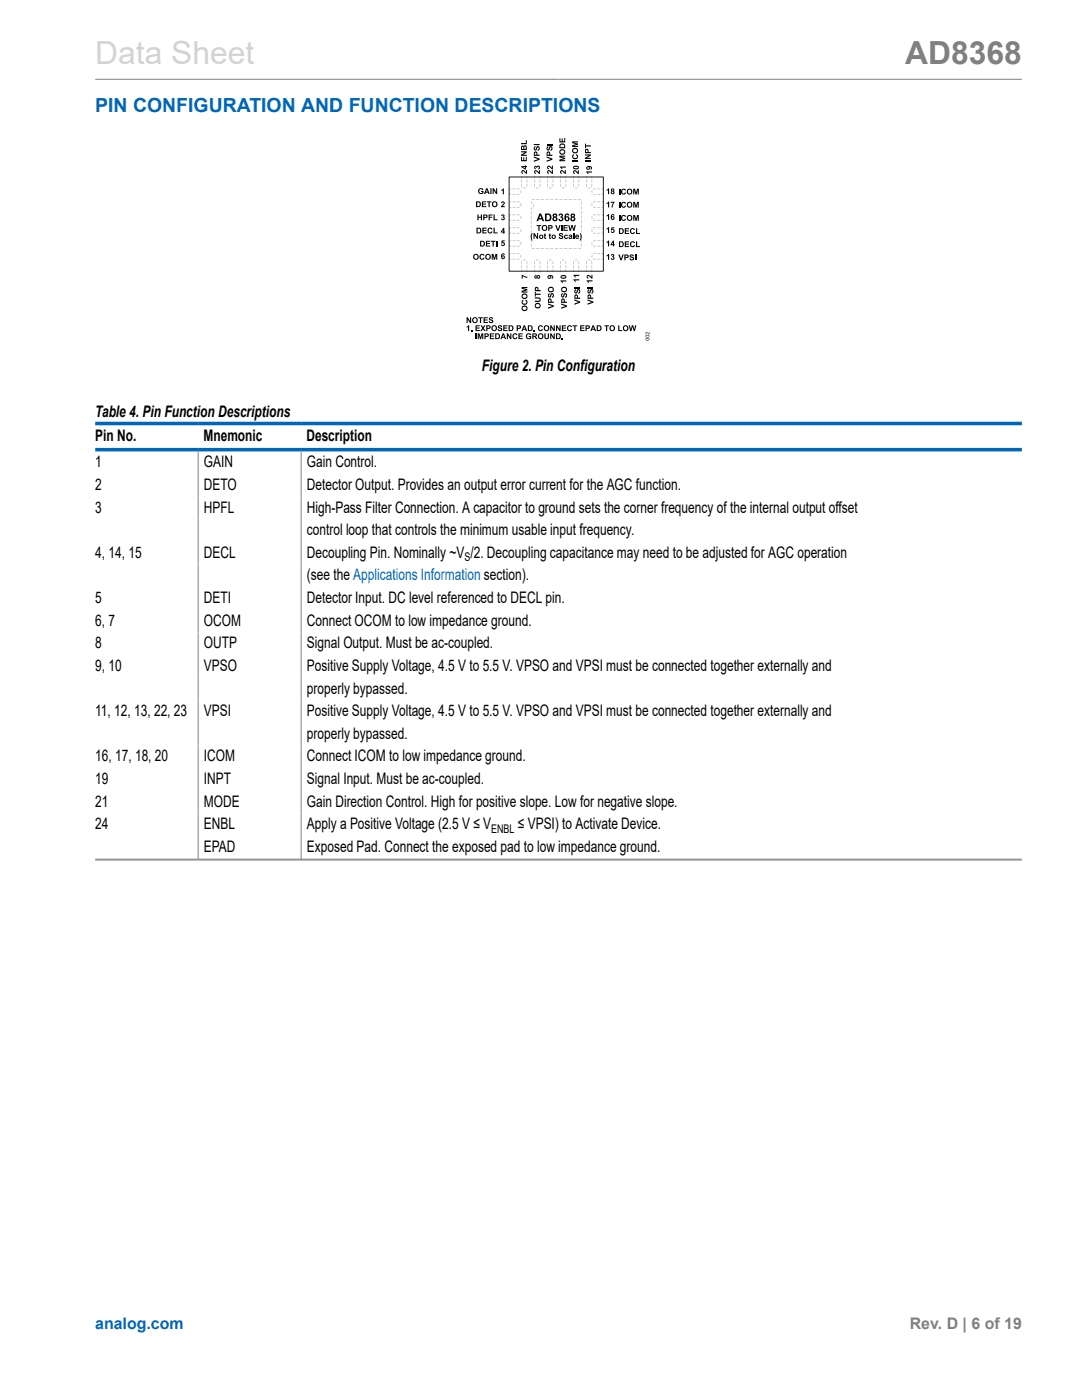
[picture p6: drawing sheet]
<svg xmlns="http://www.w3.org/2000/svg" width="216mm" height="279mm" viewBox="0 0 216 279" stroke-linecap="round" stroke-linejoin="round" font-family="sans-serif">
<defs><g id="words">
<text font-size="6.3" fill="#d3d3d3" x="19" y="12.7">Data Sheet</text>
<text font-size="6.3" fill="#808080" x="180.6" y="12.7">AD8368</text>
<text font-size="3.9" fill="#0067b8" x="19" y="22.3">PIN CONFIGURATION AND FUNCTION DESCRIPTIONS</text>
<g font-size="3.2">
<text x="96.2" y="74.1">Figure 2. Pin Configuration</text>
<text x="19" y="83.2">Table 4. Pin Function Descriptions</text>
<text x="19" y="88">Pin No.</text>
<text x="40.6" y="88">Mnemonic</text>
<text x="61.1" y="88">Description</text>
<text x="19" y="93.3">1</text>
<text x="40.7" y="93.3">GAIN</text>
<text x="61.2" y="93.3">Gain Control.</text>
<text x="19" y="97.8">2</text>
<text x="40.7" y="97.8">DETO</text>
<text x="61.2" y="97.8">Detector Output. Provides an output error current for the AGC function.</text>
<text x="19" y="102.3">3</text>
<text x="40.7" y="102.3">HPFL</text>
<text x="61.2" y="102.3">High-Pass Filter Connection. A capacitor to ground sets the corner frequency of the internal output offset</text>
<text x="61.2" y="106.8">control loop that controls the minimum usable input frequency.</text>
<text x="19" y="111.3">4, 14, 15</text>
<text x="40.7" y="111.3">DECL</text>
<text x="61.2" y="111.3">Decoupling Pin. Nominally ~V /2. Decoupling capacitance may need to be adjusted for AGC operation</text>
<text x="61.2" y="115.8">(see the Applications Information section).</text>
<text x="19" y="120.4">5</text>
<text x="19" y="124.9">6, 7</text>
<text x="40.7" y="120.4">DETI</text>
<text x="40.7" y="124.9">OCOM</text>
<text x="61.2" y="120.4">Detector Input. DC level referenced to DECL pin.</text>
<text x="61.2" y="124.9">Connect OCOM to low impedance ground.</text>
<text x="19" y="129.4">8</text>
<text x="40.7" y="129.4">OUTP</text>
<text x="61.2" y="129.4">Signal Output. Must be ac-coupled.</text>
<text x="19" y="133.9">9, 10</text>
<text x="40.7" y="133.9">VPSO</text>
<text x="61.2" y="133.9">Positive Supply Voltage, 4.5 V to 5.5 V. VPSO and VPSI must be connected together externally and</text>
<text x="19" y="142.9">11, 12, 13, 22, 23</text>
<text x="40.7" y="142.9">VPSI</text>
<text x="61.2" y="138.4">properly bypassed.</text>
<text x="61.2" y="142.9">Positive Supply Voltage, 4.5 V to 5.5 V. VPSO and VPSI must be connected together externally and</text>
<text x="61.2" y="147.5">properly bypassed.</text>
<text x="19" y="152">16, 17, 18, 20</text>
<text x="40.7" y="152">ICOM</text>
<text x="61.2" y="152">Connect ICOM to low impedance ground.</text>
<text x="19" y="156.5">19</text>
<text x="19" y="161">21</text>
<text x="40.7" y="156.5">INPT</text>
<text x="40.7" y="161">MODE</text>
<text x="61.2" y="156.5">Signal Input. Must be ac-coupled.</text>
<text x="61.2" y="161">Gain Direction Control. High for positive slope. Low for negative slope.</text>
<text x="19" y="165.5">24</text>
<text x="40.7" y="165.5">ENBL</text>
<text x="61.2" y="165.5">Apply a Positive Voltage (2.5 V ≤ V</text>
<text x="103.3" y="165.5">≤ VPSI) to Activate Device.</text>
<text x="40.7" y="170">EPAD</text>
<text x="61.2" y="170">Exposed Pad. Connect the exposed pad to low impedance ground.</text>
</g>
<text font-size="3.2" fill="#0067b8" x="19" y="265.3">analog.com</text>
<text font-size="3.2" fill="#808080" x="181.5" y="265.3">Rev. D | 6 of 19</text>
<g font-size="2.4">
<text x="92.7" y="112">S</text>
<text x="98" y="166.2">ENBL</text>
</g>
</g></defs>
<path d="M19 15.8h184.9" fill="none" stroke="#808080" stroke-width=".2"/>
<g fill="#b3b3b3">
<path d="M105.9 40.2h.2l-.1 .3 .3 .1-.4-.1z"/>
<path d="M105.9 41.5h.4h-.3v.4z"/>
<path d="M106.4 40.7h.1a.28 .28 0 0 1 .1 .3 .28 .28 0 0 1-.2 .3z"/>
<path d="M104 53.8l.4 .4h-.4z"/>
<path d="M105.1 53.8l.1 .4h-.4l.3-.2z"/>
<path d="M106.6 53.8l.4 .4h-.4z"/>
<path d="M107.7 53.8l.1 .4h-.4l.3-.2z"/>
<path d="M109.2 53.8l.4 .4h-.4z"/>
<path d="M110.3 53.8l.1 .4h-.4l.3-.2z"/>
<path d="M111.8 53.8l.4 .4h-.4z"/>
<path d="M112.9 53.8l.1 .4h-.4l.3-.2z"/>
<path d="M114.4 53.8l.3 .4h-.3z"/>
<path d="M115.5 53.8l.1 .4h-.4l.2-.2z"/>
<path d="M117 53.8l.3 .4h-.3z"/>
<path d="M118 53.8l.1 .4h-.3l.2-.2z"/>
<path d="M104 35.2l.4 .1-.3 .1v.2z"/>
<path d="M104.8 35.2h.4v.4z"/>
<path d="M106.6 35.2l.4 .1-.3 .1v.2z"/>
<path d="M107.4 35.2h.4v.4z"/>
<path d="M109.2 35.2l.4 .1-.3 .1v.2z"/>
<path d="M110 35.2h.4v.4z"/>
<path d="M111.8 35.2l.4 .1-.3 .1-.1 .2z"/>
<path d="M112.6 35.2h.4v.4z"/>
<path d="M114.4 35.2l.4 .1-.3 .1-.1 .2z"/>
<path d="M115.2 35.2h.4v.4z"/>
<path d="M117 35.2l.4 .1-.3 .1-.1 .2z"/>
<path d="M117.8 35.2h.3v.4z"/>
<path d="M101.7 51.4l.3 .4h-.3z"/>
<path d="M101.7 50.6h.3l-.2 .1-.1 .3z"/>
<path d="M101.7 48.8l.3 .4h-.3z"/>
<path d="M101.7 48h.3l-.2 .1-.1 .3z"/>
<path d="M101.7 46.2l.3 .4h-.3z"/>
<path d="M101.7 45.4l.3 .1h-.2l-.1 .3z"/>
<path d="M101.7 43.6l.3 .4h-.3z"/>
<path d="M101.7 42.8l.3 .1h-.2l-.1 .3z"/>
<path d="M101.7 41l.3 .4h-.3z"/>
<path d="M101.7 40.2l.3 .1-.2 .1-.1 .2z"/>
<path d="M101.7 38.5l.3 .3h-.3z"/>
<path d="M101.7 37.7h.3l-.2 .1-.1 .2z"/>
<path d="M120 51.7l.3-.1 .1-.2v.4z"/>
<path d="M120 50.6h.4v.4z"/>
<path d="M120 49.1h.3l.1-.3v.4z"/>
<path d="M120 48h.4v.4z"/>
<path d="M120 46.5h.3l.1-.3v.4z"/>
<path d="M120 45.4h.4v.4z"/>
<path d="M120 43.9h.3l.1-.3v.4z"/>
<path d="M120 42.8h.4v.4z"/>
<path d="M120 41.3h.3l.1-.3v.4z"/>
<path d="M120 40.2h.4v.4z"/>
<path d="M120 38.7h.3l.1-.2v.3z"/>
<path d="M120 37.7h.4v.3z"/>
<path d="M105.9 42.2l.1 .6 .1-.6zM105.9 43.1l.1 .6 .1-.6zM105.9 44l.1 .7 .1-.6zM105.9 44.9l.1 .7 .1-.6zM105.9 45.9l.1 .6 .1-.6zM105.9 46.8l.1 .6 .1-.6zM105.9 47.7l.1 .7 .1-.6zM105.9 48.6l.1 .7 .1-.6zM106.1 49.5l.2 .2 .4-.1zM107 49.6l.1 .1 .6-.1zM107.9 49.6l.1 .1 .6-.1zM108.9 49.6v.1l.6-.1zM109.8 49.6v.1l.6-.1zM110.7 49.6l.1 .1 .6-.1zM111.6 49.6l.1 .1 .6-.1zM112.6 49.6v.1l.6-.1zM113.5 49.6v.1l.6-.1zM114.4 49.6l.1 .1 .6-.1zM115.3 49.6l.4 .1 .3-.2zM115.9 48.6l.1 .6v-.6zM115.9 47.7l.1 .6v-.6zM115.9 46.7l.1 .7v-.6zM115.9 45.8l.1 .6v-.6zM115.9 44.9l.1 .6v-.6zM115.9 43.9l.1 .7v-.6zM115.9 43l.1 .7v-.6zM115.9 42.1l.1 .6v-.6zM115.9 41.2l.1 .6v-.6zM115.9 40.2l.1 .7v-.6zM115.3 39.8l.1 .1h.6zM114.4 39.8l.1 .1 .6-.1zM113.5 39.8v.1l.6-.1zM112.6 39.8v.1l.6-.1zM111.6 39.8l.1 .1 .6-.1zM110.7 39.8l.1 .1 .6-.1zM109.8 39.8v.1l.6-.1zM108.9 39.8v.1l.6-.1zM107.9 39.8l.1 .1 .6-.1zM107 39.8l.1 .1 .5-.1zM106.1 39.8v.1l.6-.1z"/>
<path d="M104 52.9l.1 .6v-.5zM104.1 52.1v.6l.1-.6zM104.4 51.8v.2l.5-.1-.1-.1zM105.1 52.1l.1 .6v-.5zM105.1 52.9l.1 .6v-.5z"/>
<path d="M106.6 52.9l.1 .6v-.5zM106.6 52.1l.1 .6 .1-.6zM106.9 51.8v.2l.6-.1-.2-.1zM107.7 52.1v.6l.1-.5zM107.7 52.9v.6l.1-.5z"/>
<path d="M109.2 52.9l.1 .6v-.5zM109.2 52.1l.1 .6 .1-.6zM109.5 51.8v.2l.6-.1-.2-.1zM110.3 52.1v.6l.1-.5zM110.3 52.9v.6l.1-.5z"/>
<path d="M111.8 52.9v.6l.1-.5zM111.8 52.1v.6l.1-.6zM112.1 51.8v.2l.6-.1-.2-.1zM112.8 52.1l.1 .6 .1-.5zM112.9 52.9v.6l.1-.5z"/>
<path d="M114.4 52.9v.6l.1-.5zM114.4 52.1v.6l.1-.6zM114.7 51.8v.2l.6-.1-.2-.1zM115.4 52.1l.1 .6 .1-.5zM115.5 52.9v.6l.1-.5z"/>
<path d="M117 52.9v.6l.1-.5zM117 52.1v.6l.1-.6zM117.3 51.8v.2l.6-.1-.2-.1zM118 52.1l.1 .6v-.5zM118 52.9l.1 .6 .1-.5z"/>
<path d="M104 35.9l.1 .6v-.6zM104 36.7l.2 .6-.1-.5zM104.3 37.5a.32 .32 0 0 0 .6-.1zM105.1 36.7v.6l.1-.5zM105.1 35.9l.1 .6v-.6z"/>
<path d="M106.6 35.9l.1 .6v-.6zM106.6 36.7l.1 .6v-.5zM106.9 37.5a.32 .32 0 0 0 .6-.1zM107.7 36.7v.6l.1-.5zM107.7 35.9v.6l.1-.6z"/>
<path d="M109.2 35.9l.1 .6v-.6zM109.2 36.7l.1 .6v-.5zM109.5 37.5a.32 .32 0 0 0 .6-.1zM110.3 36.7v.6l.1-.5zM110.3 35.9v.6l.1-.6z"/>
<path d="M111.8 35.9v.6l.1-.6zM111.8 36.7l.1 .6v-.5zM112.1 37.5a.32 .32 0 0 0 .5-.1zM112.9 36.7v.6l.1-.5zM112.9 35.9v.6l.1-.6z"/>
<path d="M114.4 35.9v.6l.1-.6zM114.4 36.7l.1 .6v-.5zM114.7 37.5a.32 .32 0 0 0 .5-.1zM115.5 36.7v.6l.1-.5zM115.5 35.9v.6l.1-.6z"/>
<path d="M117 35.9v.6l.1-.6zM117 36.7l.1 .6v-.5zM117.3 37.5a.32 .32 0 0 0 .5-.1zM118 36.7l.1 .6 .1-.5zM118 35.9l.1 .6 .1-.6z"/>
<path d="M102.3 51.7v.1l.6-.1zM103.1 51.7l.1 .1 .5-.1zM103.9 50.9l-.1 .5a.3 .3 0 0 0 .3-.2 .3 .3 0 0 0-.2-.3zM103.1 50.6l.1 .1h.5zM102.3 50.6v.1l.6-.1z"/>
<path d="M102.3 49.1v.1l.6-.1zM103.1 49.1l.1 .1 .5-.1zM103.9 48.3l-.1 .5a.3 .3 0 0 0 .3-.2 .3 .3 0 0 0-.2-.3zM103.1 48l.1 .1h.5zM102.3 48v.1l.6-.1z"/>
<path d="M102.3 46.5v.1l.6-.1zM103.1 46.5l.1 .1 .5-.1zM103.9 45.7l-.1 .6a.3 .3 0 0 0 .3-.3 .3 .3 0 0 0-.2-.3zM103.1 45.4l.1 .1h.5zM102.3 45.4v.1h.6z"/>
<path d="M102.3 43.9v.1h.6zM103.1 43.9l.1 .1 .5-.1zM103.9 43.1l-.1 .6a.3 .3 0 0 0 .3-.3 .3 .3 0 0 0-.2-.3zM103.1 42.8l.1 .1h.5zM102.3 42.8v.1h.6z"/>
<path d="M102.3 41.3v.1h.6zM103.1 41.3l.1 .1 .5-.1zM103.9 40.5l-.1 .6a.3 .3 0 0 0 .3-.3 .3 .3 0 0 0-.2-.3zM103.1 40.2l.1 .2h.5zM102.3 40.2v.2l.6-.1z"/>
<path d="M102.3 38.7v.1h.6zM103.1 38.7l.1 .1h.5zM103.9 37.9l-.1 .6a.3 .3 0 0 0 .3-.3 .3 .3 0 0 0-.2-.3zM103.1 37.7l.1 .1h.5zM102.3 37.7v.1l.6-.1z"/>
<path d="M119.2 51.7v.1l.6-.1zM118.3 51.6l.2 .2 .4-.1zM118.1 50.9l-.1 .4 .2 .2v-.6zM118.4 50.6v.1l.5-.1zM119.2 50.6v.1l.6-.1z"/>
<path d="M119.2 49.1v.1l.6-.1zM118.3 49.1l.2 .1 .4-.1zM118.1 48.3l-.1 .4 .2 .2v-.6zM118.4 48v.2l.5-.1zM119.2 48v.1l.6-.1z"/>
<path d="M119.2 46.5v.1l.6-.1zM118.3 46.5l.2 .1 .4-.1zM118.1 45.7l-.1 .4 .2 .2v-.6zM118.4 45.4v.2l.5-.1zM119.2 45.4v.1h.6z"/>
<path d="M119.2 43.9v.1h.6zM118.3 43.9l.2 .1h.4zM118.1 43.1l-.1 .4 .2 .2v-.5zM118.4 42.9v.1l.5-.1zM119.2 42.8v.1h.6z"/>
<path d="M119.2 41.3v.1h.6zM118.3 41.3l.2 .1h.4zM118.1 40.6l-.1 .4 .2 .1v-.5zM118.4 40.3v.1l.5-.1zM119.2 40.2v.2l.6-.1z"/>
<path d="M119.2 38.7v.1h.6zM118.3 38.7l.2 .1h.4zM118.1 38l-.1 .4 .2 .1v-.5zM118.4 37.7v.1l.5-.1zM119.2 37.7v.1l.6-.1z"/>
</g>
<g fill="#000">
<path d="M95.6 37.7l.6-.1 .3 .3h-.3a.34 .34 0 0 0-.5-.1 .34 .34 0 0 0 0 .5 .29 .29 0 0 0 .3 .2 .29 .29 0 0 0 .2-.2h-.2v-.2h.5v.5a.63 .63 0 0 1-.9 0 .63 .63 0 0 1 0-.9zM97.8 37.6h.3v1.1h-.3zM98.3 37.6h.2l.5 .7v-.7h.2v1.1h-.2l-.5-.7v.7h-.2zM104 31.3h.2v.6h.2v-.5h.2v.5h.3v-.6h.2v.9h-1.1zM104 30.2h1.1v.2l-.7 .5h.7v.2h-1.1v-.2l.7-.5h-.7zM104 28.5h.9v-.5h.2v.8h-1.1zM106.6 29.3l.2-.1-.1 .5 .1 .1 .1-.1a.44 .44 0 0 1 .6-.5 .44 .44 0 0 1 .1 .8l-.3 .1v-.2a.22 .22 0 0 0 .2-.3 .22 .22 0 0 0-.3-.2 .41 .41 0 0 1-.1 .5 .41 .41 0 0 1-.6 0zM106.5 31.2l1.2 .4v.3l-1.2 .4v-.3l.9-.2-.9-.3zM106.5 28.7h1.2v.3h-1.2zM109.1 29.3l.3-.1-.1 .5 .1 .1 .1-.1a.44 .44 0 0 1 .5-.5 .44 .44 0 0 1 .1 .8l-.3 .1v-.2a.22 .22 0 0 0 .3-.3 .22 .22 0 0 0-.3-.2 .41 .41 0 0 1-.2 .5 .41 .41 0 0 1-.5 0zM109.1 31.2l1.1 .4v.3l-1.1 .4v-.3l.8-.2-.8-.3zM109.1 28.7h1.1v.3h-1.1z"/>
<path d="M111.6 31.1h1.2v.2h-.9l.9 .2v.2l-.9 .3h.9v.2h-1.2v-.4l.8-.2-.8-.2zM111.6 27.6h.2v.6h.3v-.6h.2v.6h.3v-.6h.2v.8h-1.2zM114.3 30.9l.2-.1v.2l-.1 .1a.35 .35 0 0 0 .3 .4 .35 .35 0 0 0 .4-.4l-.2-.1 .1-.2a.55 .55 0 0 1 .2 .8 .55 .55 0 0 1-.8 .1 .55 .55 0 0 1-.1-.8zM114.2 32h1.1v.2h-1.1zM114.2 28.2h1.1v.2h-.9l.9 .3v.2l-.9 .2h.9v.2h-1.1v-.3l.8-.2-.8-.2zM116.7 32h1.2v.2h-1.2zM116.7 30.8h1.2v.2l-.8 .5h.8v.2h-1.2v-.2l.8-.5h-.8zM116.7 28.7h.2v.3h1v.2h-1v.4h-.2zM123.5 37.7h.2v1.1h-.2zM124.1 37.8l.5-.1 .3 .3h-.2l-.1-.1a.35 .35 0 0 0-.4 .3 .35 .35 0 0 0 .4 .4l.1-.2 .2 .1a.56 .56 0 0 1-.8 .2 .56 .56 0 0 1 0-.9zM126.4 37.7h.3l.2 .7 .2-.7h.4v1.1h-.2v-.9l-.3 .9h-.2l-.2-.9v.9h-.2zM95.3 42.8h.2v.5h.4v-.5h.3v1.2h-.3v-.5h-.4v.5h-.2z"/>
<path d="M96.2 40.2h.8v.2h-.6v.2h.6v.2h-.6v.3h.6v.2h-.8zM96.2 45.4h.9v.2h-.6v.3h.6v.2h-.6v.3h.6v.2h-.9zM95.8 50.8l.6-.1 .3 .3h-.3l-.1-.1a.35 .35 0 0 0-.4 .3 .35 .35 0 0 0 .4 .4l.1-.2 .3 .1a.56 .56 0 0 1-.9 .2 .56 .56 0 0 1 0-.9zM97 48.1h.8v.1h-.6v.3h.6v.2h-.6v.3h.6v.2h-.8zM97.1 40.2h1v.2h-.4v.9h-.2v-.9h-.4zM97.5 42.8h.8v.2h-.6v.3h.5v.2h-.5v.5h-.2zM97.4 45.6l.6-.2 .3 .3-.3 .1v-.1a.35 .35 0 0 0-.5 .3 .35 .35 0 0 0 .5 .3v-.1h.3a.56 .56 0 0 1-.9 .2 .56 .56 0 0 1 0-.8zM98.1 50.7h.4l.2 .8 .2-.8h.3v1.1h-.2v-.9l-.2 .9h-.2l-.3-.9v.9h-.2zM97.9 48.1h1v.1h-.4v1h-.2v-1h-.4zM98.5 42.8h.2v1h.6v.2h-.8zM98.5 45.4h.2v1h.6v.2h-.8zM99 48.1h.2v1.1h-.2z"/>
<path d="M104.1 57.3h1.1v.2h-.9l.9 .2v.2l-.9 .3h.9v.2h-1.1v-.4l.8-.2-.8-.2zM106.7 58.3h.2v.3h1v.2h-1v.4h-.2zM109.4 58.6l.3-.1-.2 .6 .1 .1 .1-.1a.44 .44 0 0 1 .6-.6 .44 .44 0 0 1 .1 .8l-.3 .1v-.2a.22 .22 0 0 0 .3-.2 .22 .22 0 0 0-.3-.2 .41 .41 0 0 1-.2 .5 .41 .41 0 0 1-.5-.1zM112.1 58.6l.2-.1-.1 .6 .1 .1 .1-.1a.44 .44 0 0 1 .5-.6 .44 .44 0 0 1 .1 .8l-.2 .1-.1-.2a.22 .22 0 0 0 .3-.2 .22 .22 0 0 0-.3-.2 .41 .41 0 0 1-.2 .5 .41 .41 0 0 1-.5-.1zM114.7 57.8l.2-.1-.1 .6 .1 .1 .1-.1a.44 .44 0 0 1 .6-.6 .44 .44 0 0 1 .1 .8l-.3 .1v-.2a.22 .22 0 0 0 .2-.2 .22 .22 0 0 0-.3-.2 .41 .41 0 0 1-.2 .5 .41 .41 0 0 1-.5-.1zM114.6 57.3h1.2v.2h-1.2zM117.3 57.8l.3-.1-.2 .6 .1 .1 .1-.1a.44 .44 0 0 1 .6-.6 .44 .44 0 0 1 .1 .8l-.3 .1v-.2a.22 .22 0 0 0 .2-.2 .22 .22 0 0 0-.2-.2 .41 .41 0 0 1-.2 .5 .41 .41 0 0 1-.5-.1zM117.2 57.3h1.2v.2h-1.2zM123.5 40.3h.2v1.1h-.2zM123.5 42.9h.2v1.2h-.2zM123.4 50.8h.2l.3 .8 .3-.8h.3l-.5 1.1h-.2zM124.7 45.5h.8v.2h-.6v.3h.6v.2h-.6v.3h.6v.2h-.8z"/>
<path d="M124.7 48.2h.8v.2h-.6v.2h.6v.2h-.6v.3h.6v.2h-.8zM124.1 40.4l.5-.1 .3 .3-.2 .1-.1-.2a.35 .35 0 0 0-.4 .4 .35 .35 0 0 0 .4 .3l.1-.2 .2 .1a.56 .56 0 0 1-.8 .2 .56 .56 0 0 1 0-.9zM124.1 43.1l.5-.2 .3 .3-.2 .1-.1-.2a.35 .35 0 0 0-.4 .4 .35 .35 0 0 0 .4 .3l.1-.2 .2 .1a.56 .56 0 0 1-.8 .2 .56 .56 0 0 1 0-.8zM125.7 50.9l.5-.1 .3 .2v.1h-.2l-.3-.1-.1 .1 .1 .1a.44 .44 0 0 1 .5 .5 .44 .44 0 0 1-.8 .2l-.1-.3 .2-.1a.22 .22 0 0 0 .2 .3 .22 .22 0 0 0 .2-.3 .43 .43 0 0 1-.4-.1 .43 .43 0 0 1-.1-.5zM126.4 40.3h.3l.2 .8 .2-.8h.4v1.1h-.2v-.9l-.3 .9h-.2l-.2-.9v.9h-.2zM126.4 42.9h.3l.2 .8 .2-.8h.4v1.2h-.2v-.9l-.3 .9h-.2l-.2-.9v.9h-.2zM125.8 45.7l.6-.1 .3 .3h-.2l-.1-.1a.35 .35 0 0 0-.5 .3 .35 .35 0 0 0 .5 .4l.1-.2h.2a.56 .56 0 0 1-.9 .3 .56 .56 0 0 1 0-.9zM125.8 48.3l.6-.1 .3 .3h-.2l-.1-.1a.35 .35 0 0 0-.5 .3 .35 .35 0 0 0 .5 .4l.1-.2 .2 .1a.56 .56 0 0 1-.9 .2 .56 .56 0 0 1 0-.9zM126.7 50.8h.2v1.1h-.2zM126.9 45.6h.2v.9h.6v.2h-.8zM126.9 48.2h.2v.9h.6v.2h-.8zM93.1 63.3h.2l.5 .8v-.8h.2v1.2h-.2l-.5-.8v.8h-.2z"/>
<path d="M93.1 65.2l.5-.3v1.2h-.2v-.9l-.3 .2zM94 65.9h.2v.2h-.2zM94.9 66.5h.2v1.2h-.2zM94.9 64.9h.8v.2h-.6v.3h.6v.2h-.6v.3h.7v.2h-.9zM95.3 66.5h.4l.2 .8 .2-.8h.3v1.2h-.2v-.9l-.2 .9h-.2l-.3-.9v.9h-.2zM95.4 63.3h.9v.2h-.3v1h-.2v-1h-.4zM95.9 64.9h.2l.3 .4 .2-.4h.3l-.4 .6 .4 .6h-.3l-.2-.4-.3 .4h-.3l.4-.6zM96.5 63.3h.8v.2h-.6v.3h.6v.2h-.6v.3h.7v.2h-.9zM97.7 63.4l.5-.1 .2 .2v.1l-.2 .1-.3-.2-.1 .1 .1 .1a.44 .44 0 0 1 .5 .6 .44 .44 0 0 1-.8 .1l-.1-.3h.2a.22 .22 0 0 0 .3 .2 .22 .22 0 0 0 .1-.3 .43 .43 0 0 1-.4-.1 .43 .43 0 0 1 0-.5zM97.7 66.5h.9v.2h-.6v.3h.5v.2h-.5v.3h.6v.2h-.9zM99.4 65l.5-.1 .3 .2v.2h-.2l-.3-.2-.1 .1 .1 .1a.44 .44 0 0 1 .5 .6 .44 .44 0 0 1-.8 .1l-.1-.3h.2a.22 .22 0 0 0 .2 .2 .22 .22 0 0 0 .2-.3 .43 .43 0 0 1-.4-.1 .43 .43 0 0 1-.1-.5zM100.4 64.9h.9v.2h-.6v.3h.5v.2h-.5v.3h.6v.2h-.9z"/>
<path d="M101.1 66.5h.3l.4 .8v-.8h.2v1.2h-.2l-.5-.8v.8h-.2zM102.4 66.7l.6-.2 .2 .3-.2 .1-.1-.1a.35 .35 0 0 0-.4 .3 .35 .35 0 0 0 .4 .3l.1-.1h.2a.56 .56 0 0 1-.8 .2 .56 .56 0 0 1 0-.8zM103.4 66.5h.9v.2h-.6v.3h.6v.2h-.6v.3h.6v.2h-.9zM104.2 60l.2-.2 .1 .3-.2 .1a.35 .35 0 0 0 .4 .4 .35 .35 0 0 0 .3-.4l-.2-.1 .1-.3a.55 .55 0 0 1 .2 .8 .55 .55 0 0 1-.8 .2 .55 .55 0 0 1-.1-.8zM105.1 66.7l.6-.2 .3 .3-.2 .1a.34 .34 0 0 0-.5-.1 .34 .34 0 0 0-.1 .5 .29 .29 0 0 0 .3 .2 .29 .29 0 0 0 .3-.2h-.3v-.2h.5v.4a.63 .63 0 0 1-.9 .1 .63 .63 0 0 1 0-.9zM106.5 65.9h.2v.2h-.2zM106.7 59.3h.6a.49 .49 0 0 1 .6 .6 .49 .49 0 0 1-.7 .4h-.5v-.3h.6a.25 .25 0 0 0 .4-.2 .25 .25 0 0 0-.3-.2h-.7zM107.5 65.1l.6-.2 .2 .3-.2 .1-.1-.1a.35 .35 0 0 0-.4 .3 .35 .35 0 0 0 .4 .3l.1-.2 .2 .1a.56 .56 0 0 1-.8 .2 .56 .56 0 0 1 0-.8zM108.6 66.5h.3v.7a.25 .25 0 0 0 .2 .3 .25 .25 0 0 0 .2-.3v-.7h.2v.6a.47 .47 0 0 1-.4 .6 .47 .47 0 0 1-.5-.6zM109.8 66.5h.2l.5 .8v-.8h.2v1.2h-.2l-.5-.8v.8h-.2zM109.8 64.9h.2l.5 .8v-.8h.2v1.2h-.2l-.5-.8v.8h-.2zM109.3 60.6l1.2 .4v.2l-1.2 .4v-.2l.9-.3-.9-.3z"/>
<path d="M110.9 64.9h.3l.4 .8v-.8h.3v1.2h-.3l-.4-.8v.8h-.3zM112.1 67.5h.2v.2h-.2zM112.1 64.9h.9v.2h-.7v.3h.6v.2h-.6v.3h.7v.2h-.9zM112 60.6l1.1 .4v.2l-1.1 .4v-.2l.8-.3-.8-.3zM113.3 65.1l.6-.2 .2 .3-.2 .1-.1-.1a.35 .35 0 0 0-.4 .3 .35 .35 0 0 0 .4 .3l.1-.2 .2 .1a.56 .56 0 0 1-.8 .2 .56 .56 0 0 1 0-.8zM114.3 64.9h.9v.2h-.4v1h-.2v-1h-.3zM114.6 59.8l1.2 .4v.2l-1.2 .4v-.2l.9-.3-.9-.3zM115.8 64.9h.8v.2h-.6v.3h.6v.2h-.6v.3h.6v.2h-.8zM117.2 59.8l1.2 .4v.2l-1.2 .4v-.2l.9-.3-.9-.3zM120.6 64.9h.9v.2h-.3v1h-.3v-1h-.3zM123.4 64.9h.2v1h.6v.2h-.8zM125.5 64.9h.2l.2 .8 .2-.8h.3l.2 .8 .1-.8h.3l-.3 1.2h-.2l-.3-.9-.2 .9h-.3z"/>
<path d="M97 37.6h.3l.4 1.1h-.2l-.1-.2h-.5l-.1 .2h-.2zM97.1 37.8l-.1 .5h.3z"/>
<path d="M104.1 29.1l.2-.1 .2 .2a.35 .35 0 0 1 .5-.2 .35 .35 0 0 1 .1 .6v.3h-1.1zM104.2 29.3v.4h.2v-.4zM104.7 29.3l-.1 .4h.3v-.4z"/>
<path d="M106.6 30.3a.43 .43 0 0 1 .6 .1 .43 .43 0 0 1 0 .5h.5v.2h-1.2zM106.8 30.5l-.1 .4h.3a.25 .25 0 0 0 .1-.3 .25 .25 0 0 0-.3-.1z"/>
<path d="M109.2 30.3a.43 .43 0 0 1 .5 .1 .43 .43 0 0 1 .1 .5h.4v.2h-1.1zM109.3 30.5v.4h.3a.25 .25 0 0 0 0-.3 .25 .25 0 0 0-.2-.1z"/>
<path d="M111.8 28.8a.6 .6 0 0 1 .6-.2 .6 .6 0 0 1 .4 .6v.4h-1.2zM111.9 29l-.1 .4h.8a.41 .41 0 0 0-.2-.5 .41 .41 0 0 0-.5 .1z"/>
<path d="M111.6 30.3a.6 .6 0 0 1 1.2 0 .6 .6 0 0 1-1.2 0zM111.9 30.3a.36 .36 0 0 0 .7 0 .36 .36 0 0 0-.7 0z"/>
<path d="M114.2 30a.59 .59 0 0 1 1.1 0 .59 .59 0 0 1-1.1 0zM114.4 30a.36 .36 0 0 0 .7 0 .36 .36 0 0 0-.7 0z"/>
<path d="M116.9 29.8a.43 .43 0 0 1 .5 0 .43 .43 0 0 1 0 .5h.5v.3h-1.2zM117 30l-.1 .3h.4a.25 .25 0 0 0 0-.2 .25 .25 0 0 0-.3-.2z"/>
<path d="M125.1 38.2a.59 .59 0 0 1 1.1 0 .59 .59 0 0 1-1.1 0zM125.3 38.3a.36 .36 0 0 0 .7 0 .36 .36 0 0 0-.7 0z"/>
<path d="M94.4 51.2a.6 .6 0 0 1 1.2 0 .6 .6 0 0 1-1.2 0zM94.6 51.3a.4 .4 0 0 0 .8 0 .4 .4 0 0 0-.8 0z"/>
<path d="M95 40.2h.4a.58 .58 0 0 1 .6 .6 .58 .58 0 0 1-.6 .5h-.4zM95.2 40.4v.7a.39 .39 0 0 0 .5-.3 .39 .39 0 0 0-.5-.4z"/>
<path d="M95.1 45.4h.4a.58 .58 0 0 1 .5 .6 .58 .58 0 0 1-.5 .6h-.4zM95.3 45.6v.8a.39 .39 0 0 0 .5-.4 .39 .39 0 0 0-.5-.4z"/>
<path d="M95.8 48.1h.4a.58 .58 0 0 1 .6 .5 .58 .58 0 0 1-.6 .6h-.4zM96 48.2v.8a.39 .39 0 0 0 .5-.4 .39 .39 0 0 0-.5-.4z"/>
<path d="M96.4 42.8h.4a.4 .4 0 0 1 .5 .5 .4 .4 0 0 1-.6 .2v.5h-.3zM96.7 43v.3a.25 .25 0 0 0 .2 .1 .25 .25 0 0 0 .2-.3z"/>
<path d="M96.8 51.2a.6 .6 0 0 1 1.2 0 .6 .6 0 0 1-1.2 0zM97.1 51.3a.36 .36 0 0 0 .7 0 .36 .36 0 0 0-.7 0z"/>
<path d="M98.2 40.8a.59 .59 0 0 1 1.1 0 .59 .59 0 0 1-1.1 0zM98.4 40.8a.36 .36 0 0 0 .7 0 .36 .36 0 0 0-.7 0z"/>
<path d="M104.1 59.1a.59 .59 0 0 1 1.1 0 .59 .59 0 0 1-1.1 0zM104.3 59.1a.36 .36 0 0 0 .7 0 .36 .36 0 0 0-.7 0z"/>
<path d="M106.8 57.3a.43 .43 0 0 1 .6 .1 .43 .43 0 0 1 0 .5h.5v.2h-1.2zM107 57.5l-.1 .4h.3a.25 .25 0 0 0 .1-.3 .25 .25 0 0 0-.3-.1z"/>
<path d="M109.3 57.8a.6 .6 0 0 1 1.2 0 .6 .6 0 0 1-1.2 0zM109.6 57.7a.36 .36 0 0 0 .7 0 .36 .36 0 0 0-.7 0z"/>
<path d="M112 57.8a.59 .59 0 0 1 1.1 0 .59 .59 0 0 1-1.1 0zM112.2 57.7a.36 .36 0 0 0 .7 0 .36 .36 0 0 0-.7 0z"/>
<path d="M114.7 58.8a.43 .43 0 0 1 .6 .1 .43 .43 0 0 1 0 .5h.5v.2h-1.2zM114.9 59l-.1 .4h.3a.25 .25 0 0 0 .1-.3 .25 .25 0 0 0-.3-.1z"/>
<path d="M117.4 58.8a.43 .43 0 0 1 .5 .1 .43 .43 0 0 1 .1 .5h.4v.2h-1.2zM117.5 59l-.1 .4h.4a.25 .25 0 0 0 0-.3 .25 .25 0 0 0-.3-.1z"/>
<path d="M123.5 45.5h.4a.58 .58 0 0 1 .6 .6 .58 .58 0 0 1-.6 .6h-.4zM123.7 45.7v.8a.39 .39 0 0 0 .5-.4 .39 .39 0 0 0-.5-.4z"/>
<path d="M123.5 48.2h.4a.58 .58 0 0 1 .6 .5 .58 .58 0 0 1-.6 .6h-.4zM123.7 48.4v.7a.39 .39 0 0 0 .5-.4 .39 .39 0 0 0-.5-.3z"/>
<path d="M124.6 50.8h.4a.4 .4 0 0 1 .4 .5 .4 .4 0 0 1-.6 .2v.4h-.2zM124.8 51v.3a.25 .25 0 0 0 .3 0 .25 .25 0 0 0 .1-.2z"/>
<path d="M125.1 40.9a.59 .59 0 0 1 1.1 0 .59 .59 0 0 1-1.1 0zM125.3 40.9a.36 .36 0 0 0 .7 0 .36 .36 0 0 0-.7 0z"/>
<path d="M125.1 43.5a.59 .59 0 0 1 1.1 0 .59 .59 0 0 1-1.1 0zM125.3 43.5a.36 .36 0 0 0 .7 0 .36 .36 0 0 0-.7 0z"/>
<path d="M94.2 63.9a.6 .6 0 0 1 1.2 0 .6 .6 0 0 1-1.2 0zM94.5 63.9a.36 .36 0 0 0 .7 0 .36 .36 0 0 0-.7 0z"/>
<path d="M96.7 66.5h.3a.4 .4 0 0 1 .5 .5 .4 .4 0 0 1-.6 .2v.5h-.2zM96.9 66.7v.3a.25 .25 0 0 0 .3 .1 .25 .25 0 0 0 .1-.3z"/>
<path d="M97 64.9h.4a.4 .4 0 0 1 .5 .5 .4 .4 0 0 1-.6 .2v.5h-.3zM97.3 65.1v.3a.25 .25 0 0 0 .2 .1 .25 .25 0 0 0 .2-.3z"/>
<path d="M98.1 65.5a.59 .59 0 0 1 1.1 0 .59 .59 0 0 1-1.1 0zM98.3 65.5a.36 .36 0 0 0 .7 0 .36 .36 0 0 0-.7 0z"/>
<path d="M98.8 66.5h.4a.58 .58 0 0 1 .6 .6 .58 .58 0 0 1-.6 .6h-.4zM99 66.7v.8a.39 .39 0 0 0 .5-.4 .39 .39 0 0 0-.5-.4z"/>
<path d="M100.3 66.5h.2l.5 1.2h-.2l-.1-.3h-.5l-.1 .3h-.2zM100.4 66.8l-.1 .4h.3z"/>
<path d="M101.5 64.9h.4a.58 .58 0 0 1 .6 .6 .58 .58 0 0 1-.6 .6h-.4zM101.7 65.1v.8a.39 .39 0 0 0 .5-.4 .39 .39 0 0 0-.5-.4z"/>
<path d="M103.1 64.9h.4a.4 .4 0 0 1 .5 .5 .4 .4 0 0 1-.7 .2v.5h-.2zM103.3 65.1v.3a.25 .25 0 0 0 .3 .1 .25 .25 0 0 0 .1-.3z"/>
<path d="M104.1 61.5a.59 .59 0 0 1 1.1 0 .59 .59 0 0 1-1.1 0zM104.3 61.5a.36 .36 0 0 0 .7 0 .36 .36 0 0 0-.7 0z"/>
<path d="M104.5 64.9h.2l.5 1.2h-.2l-.2-.3h-.4l-.1 .3h-.3zM104.6 65.2l-.1 .4h.3z"/>
<path d="M105.3 64.9h.4a.58 .58 0 0 1 .6 .6 .58 .58 0 0 1-.5 .6h-.5zM105.6 65.1v.8a.39 .39 0 0 0 .4-.4 .39 .39 0 0 0-.4-.4z"/>
<path d="M106.2 66.5h.5a.33 .33 0 0 1 .4 .3 .33 .33 0 0 1-.2 .4l.3 .5h-.2l-.5-.5-.1 .5h-.2zM106.4 66.7v.3h.5l-.1-.3z"/>
<path d="M106.7 61a.6 .6 0 0 1 1.2 0 .6 .6 0 0 1-1.2 0zM106.9 61a.4 .4 0 0 0 .8 0 .4 .4 0 0 0-.8 0z"/>
<path d="M107.3 67.1a.6 .6 0 0 1 1.2 0 .6 .6 0 0 1-1.2 0zM107.6 67.1a.36 .36 0 0 0 .7 0 .36 .36 0 0 0-.7 0z"/>
<path d="M108.5 65.5a.6 .6 0 0 1 1.2 0 .6 .6 0 0 1-1.2 0zM108.7 65.5a.4 .4 0 0 0 .8 0 .4 .4 0 0 0-.8 0z"/>
<path d="M109.5 59.6a.43 .43 0 0 1 .5 .1 .43 .43 0 0 1 .1 .5h.4v.2h-1.2zM109.6 59.8l-.1 .4h.4a.25 .25 0 0 0 0-.3 .25 .25 0 0 0-.3-.1z"/>
<path d="M110.9 66.5h.5a.58 .58 0 0 1 .5 .6 .58 .58 0 0 1-.5 .6h-.5zM111.2 66.7v.8a.39 .39 0 0 0 .5-.4 .39 .39 0 0 0-.5-.4z"/>
<path d="M112.1 59.6a.43 .43 0 0 1 .5 .1 .43 .43 0 0 1 .1 .5h.4v.2h-1.1zM112.2 59.8v.4h.3a.25 .25 0 0 0 0-.3 .25 .25 0 0 0-.2-.1z"/>
<path d="M116.8 64.9h.4a.4 .4 0 0 1 .5 .5 .4 .4 0 0 1-.6 .2v.5h-.3zM117.1 65.1v.3a.25 .25 0 0 0 .2 .1 .25 .25 0 0 0 .2-.3z"/>
<path d="M118.2 64.9h.3l.4 1.2h-.2l-.1-.3h-.5l-.1 .3h-.2zM118.4 65.2l-.2 .4h.3z"/>
<path d="M119.1 64.9h.4a.58 .58 0 0 1 .5 .6 .58 .58 0 0 1-.5 .6h-.4zM119.3 65.1v.8a.39 .39 0 0 0 .5-.4 .39 .39 0 0 0-.5-.4z"/>
<path d="M121.6 65.5a.6 .6 0 0 1 1.2 0 .6 .6 0 0 1-1.2 0zM121.8 65.5a.4 .4 0 0 0 .8 0 .4 .4 0 0 0-.8 0z"/>
<path d="M124.3 65.5a.6 .6 0 0 1 1.2 0 .6 .6 0 0 1-1.2 0zM124.5 65.5a.4 .4 0 0 0 .8 0 .4 .4 0 0 0-.8 0z"/>
</g>
<g fill="#000100">
<path d="M100.1 40.3a.43 .43 0 0 1 .6 .2 .43 .43 0 0 1-.4 .6h.4v.2h-.7v-.2a.63 .63 0 0 0 .5-.7l-.5 .1z"/>
<path d="M100 37.9l.5-.3v1.2h-.2v-.8l-.3 .1z"/>
<path d="M100.1 42.9a.31 .31 0 0 1 .5 0 .31 .31 0 0 1-.1 .4 .36 .36 0 0 1 0 .7 .36 .36 0 0 1-.5-.4h.2a.17 .17 0 0 0 .2 .1 .17 .17 0 0 0 .1-.2 .17 .17 0 0 0-.2-.1l.2-.4-.5 .1z"/>
<path d="M100.1 48h.6v.2h-.4v.2a.39 .39 0 0 1 .4 .3 .39 .39 0 0 1-.3 .4 .39 .39 0 0 1-.4-.3l.3 .1a.2 .2 0 0 0 .2-.2 .2 .2 0 0 0-.3-.1h-.2z"/>
<path d="M121 37.9l.5-.3v1.2h-.2v-.9l-.3 .2z"/>
<path d="M121 40.5l.5-.3v1.2h-.2v-.8l-.3 .1z"/>
<path d="M121.9 40.3h.7l-.4 1.1h-.2v-.2l.4-.7h-.5z"/>
<path d="M121 43l.5-.3v1.2h-.2v-.9l-.3 .2z"/>
<path d="M121 45.6l.5-.3v1.2h-.2v-.8l-.3 .1z"/>
<path d="M122 45.4h.6v.2h-.4l-.1 .2a.39 .39 0 0 1 .5 .2 .39 .39 0 0 1-.3 .5 .39 .39 0 0 1-.4-.3l.2 .1a.2 .2 0 0 0 .3-.2 .2 .2 0 0 0-.3-.1h-.2z"/>
<path d="M121 48.3l.5-.3v1.2h-.2v-.9l-.3 .2z"/>
<path d="M121 51l.5-.3v1.1h-.2v-.8l-.3 .2z"/>
<path d="M122 50.8a.31 .31 0 0 1 .4 0 .31 .31 0 0 1 0 .4 .36 .36 0 0 1 0 .7 .36 .36 0 0 1-.5-.4h.2a.17 .17 0 0 0 .2 .1 .17 .17 0 0 0 .1-.2 .17 .17 0 0 0-.3-.1l.2-.4-.4 .1z"/>
<path d="M111.8 56h1.2v.2h-.8l.1 .3h-.2z"/>
<path d="M114.4 55.7h1.2v.3h-.8l.1 .2h-.2z"/>
<path d="M114.4 54.8h1.2v.3h-.8l.1 .3h-.2z"/>
<path d="M104.1 54.8l1.1 .4v.2l-.9-.3v.5h-.2z"/>
<path d="M117.1 55.9h1.1v.3h-.8l.2 .2h-.2z"/>
<path d="M117.2 55a.69 .69 0 0 1 .8 .3v-.4h.2v.7h-.2a.63 .63 0 0 0-.7-.5l.1 .5-.3-.2z"/>
<path d="M114.4 34.1a.69 .69 0 0 1 .9 .3v-.4h.2v.7h-.2a.63 .63 0 0 0-.7-.5l.1 .5-.3-.2z"/>
<path d="M117 34.2h1.1v.2h-.8l.2 .3h-.2z"/>
<path d="M111.8 34a.69 .69 0 0 1 .9 .4v-.4h.2v.7l-.2-.1a.63 .63 0 0 0-.7-.4l.1 .5-.3-.2z"/>
<path d="M111.8 33.2h1.1v.3h-.8l.1 .2h-.2z"/>
<path d="M109.3 34a.69 .69 0 0 1 .8 .4v-.4h.2v.7l-.2-.1a.63 .63 0 0 0-.7-.4l.1 .5-.3-.2z"/>
<path d="M109.3 33.2a.69 .69 0 0 1 .8 .3v-.4h.2v.7h-.2a.63 .63 0 0 0-.7-.5l.1 .5-.3-.2z"/>
<path d="M106.7 34a.69 .69 0 0 1 .8 .4v-.4h.2v.7l-.2-.1a.63 .63 0 0 0-.7-.4l.1 .5-.3-.2z"/>
<path d="M106.7 33.2l.2-.1 .2 .2a.36 .36 0 0 1 .6 0 .36 .36 0 0 1-.3 .5v-.2a.17 .17 0 0 0 .1-.2 .17 .17 0 0 0-.2-.1 .17 .17 0 0 0-.1 .2l-.4-.1 .1 .4a.36 .36 0 0 1-.3-.3 .36 .36 0 0 1 .1-.3z"/>
<path d="M104.1 34a.69 .69 0 0 1 .9 .4v-.5h.2v.8l-.3-.1a.63 .63 0 0 0-.7-.4l.2 .5-.4-.2z"/>
<path d="M100.4 45.5h.2v.7h.2l-.2 .4h-.2v-.2h-.5zM100.4 45.8l-.3 .4h.3z"/>
<path d="M100.1 50.7l.4-.1 .2 .2h-.4l-.1 .3a.37 .37 0 0 1 .5 .2 .37 .37 0 0 1-.3 .5 .37 .37 0 0 1-.4-.5zM100.2 51.4a.2 .2 0 0 0 .4 0 .2 .2 0 0 0-.4 0z"/>
<path d="M122 37.7a.32 .32 0 0 1 .5-.1 .32 .32 0 0 1-.1 .5 .35 .35 0 0 1 .1 .6 .35 .35 0 0 1-.5 0 .35 .35 0 0 1 .1-.6l-.2-.1zM122.1 38.4a.17 .17 0 0 0 .3 0 .17 .17 0 0 0-.3 0zM122.1 37.9a.15 .15 0 0 0 .3 0 .15 .15 0 0 0-.3 0z"/>
<path d="M122 42.9l.4-.2 .2 .3-.4-.1-.1 .3a.37 .37 0 0 1 .5 .3 .37 .37 0 0 1-.3 .4 .37 .37 0 0 1-.4-.4zM122.1 43.5a.2 .2 0 0 0 .4 0 .2 .2 0 0 0-.4 0z"/>
<path d="M122.3 48h.2v.7h.2l-.2 .5h-.2v-.3h-.5zM122.3 48.3l-.3 .4h.3z"/>
<path d="M106.7 55l.3-.1 .1 .2a.35 .35 0 0 1 .6-.1 .35 .35 0 0 1 0 .5 .35 .35 0 0 1-.6-.1 .32 .32 0 0 1-.4 .1 .32 .32 0 0 1 0-.5zM106.8 55.3a.15 .15 0 0 0 .3 0 .15 .15 0 0 0-.3 0zM107.3 55.2a.17 .17 0 0 0 .3 0 .17 .17 0 0 0-.3 0z"/>
<path d="M109.4 55a.53 .53 0 0 1 .7-.1 .53 .53 0 0 1 .1 .7h-.1l.1-.4-.3-.1a.36 .36 0 0 1-.1 .5 .36 .36 0 0 1-.5-.1 .36 .36 0 0 1 .1-.5zM109.4 55.3a.2 .2 0 0 0 .4 0 .2 .2 0 0 0-.4 0z"/>
<path d="M112 55a.62 .62 0 0 1 .6-.1 .62 .62 0 0 1 .4 .5 .61 .61 0 0 1-.7 .2 .61 .61 0 0 1-.4-.5zM112.1 55.2v.1l.2 .1 .5-.1-.2-.2z"/>
<path d="M114.5 33.2a.62 .62 0 0 1 .6-.1 .62 .62 0 0 1 .4 .5 .61 .61 0 0 1-.7 .2 .61 .61 0 0 1-.4-.5zM114.6 33.4v.1l.2 .1 .5-.2-.2-.1z"/>
<path d="M117.1 33.2a.53 .53 0 0 1 .7-.1 .53 .53 0 0 1 .2 .7l-.1 .1v-.4l-.3-.1a.36 .36 0 0 1-.1 .4 .36 .36 0 0 1-.5-.1 .36 .36 0 0 1 .1-.5zM117.2 33.6a.19 .19 0 0 0 .3 0 .19 .19 0 0 0-.3 0z"/>
<path d="M104 33.2h.7v-.2h.2v.2h.3v.2h-.3v.4h-.2l-.7-.5zM104.3 33.4l.4 .2v-.2z"/>
</g>
<path d="M101.6 35.3h18.8v18.8h-18.8z" fill="none" stroke="#231f20" stroke-width=".2"/>
<g fill="#000">
<path d="M106.1 46.5h.2l-.2 .8 .2 .7a1.02 1.02 0 0 1-.2-1.5zM106.5 46.5h.2l.5 .8v-.8h.2v1.2h-.3l-.4-.8v.8h-.2zM107.1 44.9h.9v.2h-.3v1h-.3v-1h-.3zM108.6 46.7l.2-.2v.3h.2v.2h-.2v.4l.2 .3-.4-.1-.1-.6zM109.6 46.7l.2-.2v.3h.2v.2h-.2v.4l.2 .3-.4-.1-.1-.6zM110.8 44.9h.2l.3 .9 .3-.9h.3l-.4 1.2h-.3zM111.6 42.7a.41 .41 0 0 1 .6 0 .41 .41 0 0 1-.1 .6 .48 .48 0 0 1 0 .9 .48 .48 0 0 1-.7-.5h.3a.23 .23 0 0 0 .3 .2 .23 .23 0 0 0 .1-.4 .23 .23 0 0 0-.3-.1v-.2a.19 .19 0 0 0 .3-.2 .19 .19 0 0 0-.3-.1l-.1 .1h-.3zM111.6 46.6l.5-.1 .2 .2 .1 .2h-.3l-.3-.2-.1 .1 .2 .1a.44 .44 0 0 1 .5 .6 .44 .44 0 0 1-.8 .1l-.1-.3h.2a.22 .22 0 0 0 .2 .2 .22 .22 0 0 0 .2-.3 .43 .43 0 0 1-.5-.1 .43 .43 0 0 1 0-.5zM112 44.9h.2v1.2h-.2zM112.4 44.9h.9v.2h-.6v.3h.5v.2h-.5v.3h.6v.2h-.9zM112.7 46.9l.4-.1 .2 .3-.3-.1a.23 .23 0 0 0-.2 .3 .23 .23 0 0 0 .3 .1h.2a.42 .42 0 0 1-.6 .2 .42 .42 0 0 1 0-.7zM113.4 44.9h.2l.2 .8 .2-.8h.3l.2 .8 .2-.8h.2l-.3 1.2h-.2l-.3-.9-.2 .9h-.2z"/>
<path d="M114.4 46.5h.2v1.2h-.2zM115.7 46.5a.91 .91 0 0 1 0 1.5l.2-.7zM128.9 66.3h.2l.4 .3 .1-.3v.5l-.6-.4-.1 .1 .1 .2h-.1z"/>
<path d="M107.6 47.3a.44 .44 0 0 1 .8 0 .44 .44 0 0 1-.8 0zM107.8 47.3a.25 .25 0 0 0 .5 0 .25 .25 0 0 0-.5 0z"/>
<path d="M108.1 45.5a.6 .6 0 0 1 1.2 0 .6 .6 0 0 1-1.2 0zM108.3 45.5a.4 .4 0 0 0 .8 0 .4 .4 0 0 0-.8 0z"/>
<path d="M107.6 42.6h.4l.6 1.5h-.4l-.1-.3h-.6l-.1 .3h-.4zM107.8 43l-.2 .5h.4z"/>
<path d="M108.7 42.6h.6a.77 .77 0 0 1 .7 .8 .77 .77 0 0 1-.7 .7h-.6zM109.1 42.9v1a.52 .52 0 0 0 .6-.5 .52 .52 0 0 0-.6-.5z"/>
<path d="M109.4 44.9h.4a.4 .4 0 0 1 .5 .5 .4 .4 0 0 1-.7 .2v.5h-.2zM109.6 45.1v.3a.25 .25 0 0 0 .3 .1 .25 .25 0 0 0 .1-.3z"/>
<path d="M110.1 47.3a.44 .44 0 0 1 .8 0 .44 .44 0 0 1-.8 0zM110.3 47.3a.23 .23 0 0 0 .4 0 .23 .23 0 0 0-.4 0z"/>
<path d="M110.4 42.7a.43 .43 0 0 1 .6 0 .43 .43 0 0 1 0 .6 .46 .46 0 0 1 .1 .7 .46 .46 0 0 1-.7 0 .46 .46 0 0 1 .1-.7l-.2-.2zM110.5 43.7a.25 .25 0 0 0 .5 0 .25 .25 0 0 0-.5 0zM110.5 43a.2 .2 0 0 0 .4 0 .2 .2 0 0 0-.4 0z"/>
<path d="M112.8 42.8l.5-.2 .3 .4-.5-.1-.2 .4a.48 .48 0 0 1 .7 .2 .48 .48 0 0 1-.3 .7 .48 .48 0 0 1-.6-.4l-.1-.7zM112.9 43.7a.25 .25 0 0 0 .5 0 .25 .25 0 0 0-.5 0z"/>
<path d="M113.6 46.9a.35 .35 0 0 1 .4-.1 .35 .35 0 0 1 .2 .3v.6l-.2-.1a.3 .3 0 0 1-.4 .1 .3 .3 0 0 1-.1-.4 .3 .3 0 0 1 .4-.1v-.2l-.4 .1zM113.7 47.4a.16 .16 0 0 0 .3 0 .16 .16 0 0 0-.3 0z"/>
<path d="M114 42.7a.43 .43 0 0 1 .6 0 .43 .43 0 0 1-.1 .6 .46 .46 0 0 1 .2 .7 .46 .46 0 0 1-.7 0 .46 .46 0 0 1 .1-.7l-.2-.2zM114.1 43.7a.25 .25 0 0 0 .5 0 .25 .25 0 0 0-.5 0zM114.1 43a.2 .2 0 0 0 .4 0 .2 .2 0 0 0-.4 0z"/>
<path d="M114.9 46.9l.3-.1a.4 .4 0 0 1 .4 .5h-.6a.17 .17 0 0 0 .1 .2 .17 .17 0 0 0 .2-.1h.2a.43 .43 0 0 1-.6 .2 .43 .43 0 0 1 0-.7zM115 47v.2h.3l-.1-.2z"/>
<path d="M128.9 67.6l.2-.1a.28 .28 0 0 1 .4 0 .28 .28 0 0 1-.1 .4 .34 .34 0 0 1-.4 .1 .34 .34 0 0 1-.2-.4zM128.9 67.6a.28 .28 0 0 0 .3 .3 .28 .28 0 0 0 .2-.3z"/>
<path d="M128.9 67l.2-.1a.28 .28 0 0 1 .4 0 .28 .28 0 0 1-.1 .4 .34 .34 0 0 1-.4 .1 .34 .34 0 0 1-.2-.4zM128.9 67a.28 .28 0 0 0 .3 .3 .28 .28 0 0 0 .2-.3z"/>
</g>
<path d="M19 84.5h184.9M19 89.7h184.9" fill="none" stroke="#0067b8" stroke-width=".71"/>
<path d="M39.5 90.1v81.5M60.1 90.1v81.5M19 171.5h184.9M19 171.6h184.9" fill="none" stroke="#808080" stroke-width=".2"/>
<use href="#words"/>
</svg>
